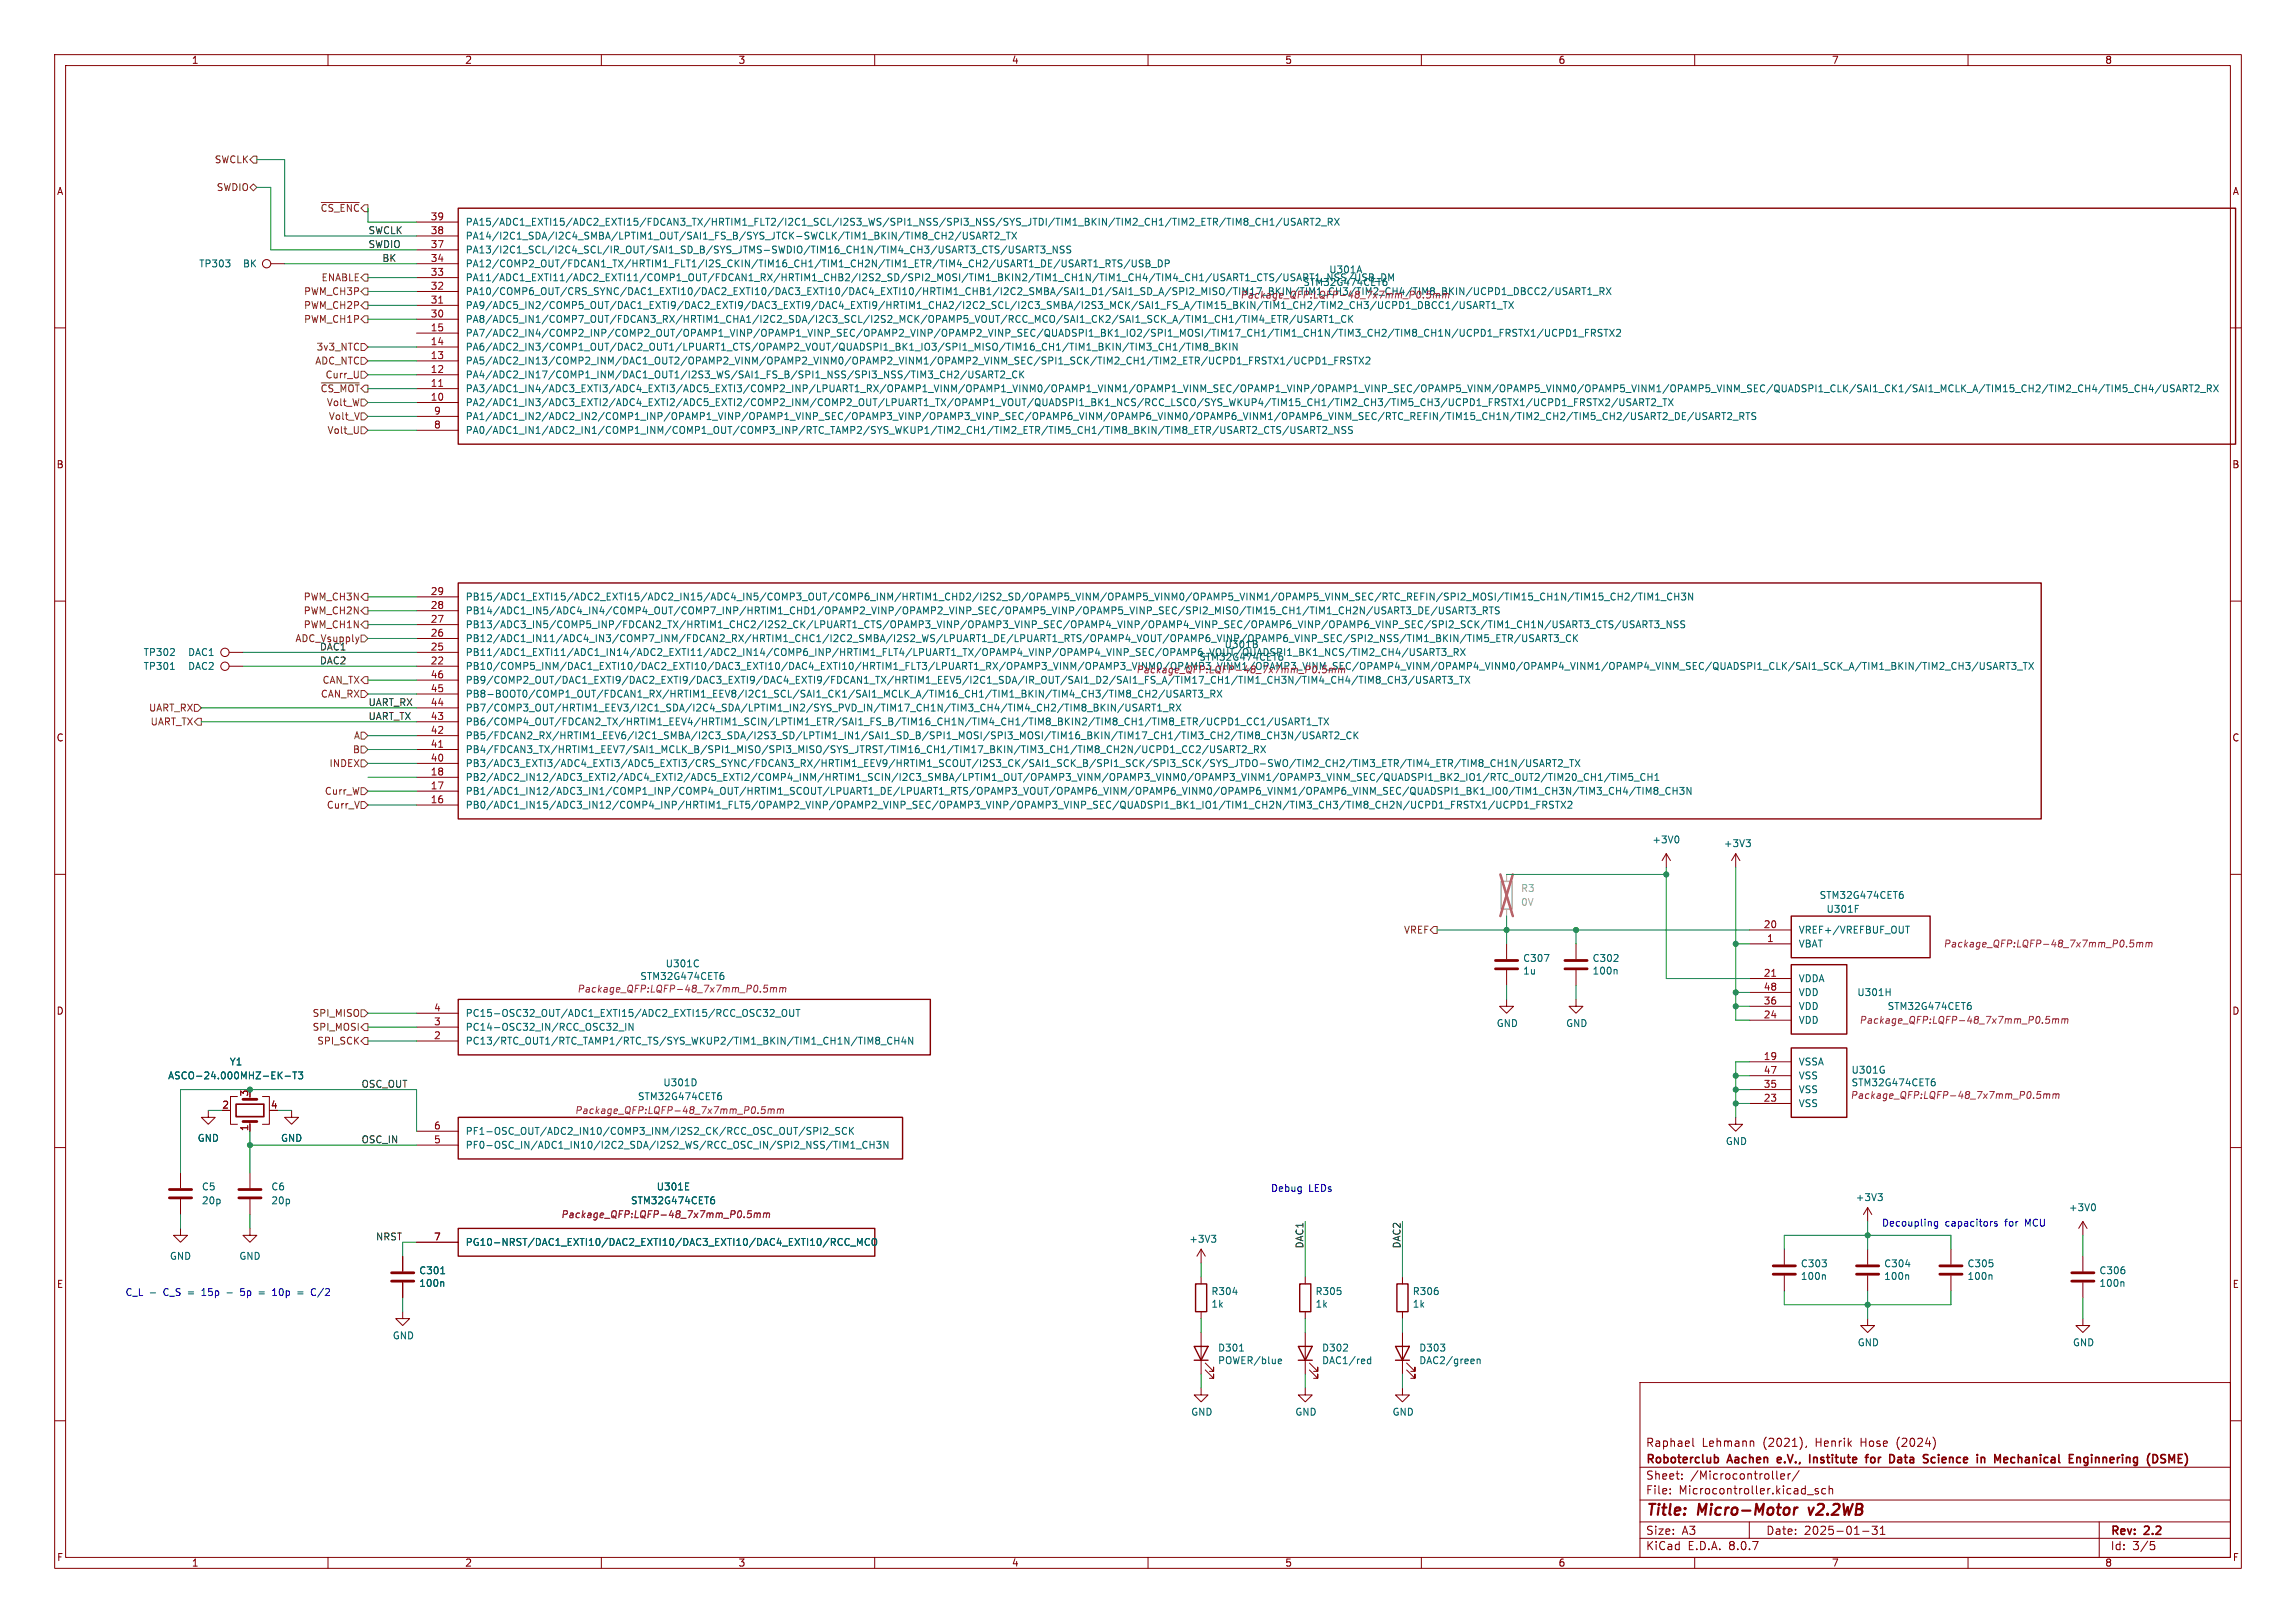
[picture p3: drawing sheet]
<svg xmlns="http://www.w3.org/2000/svg" width="420mm" height="297mm" viewBox="0 0 420 297" stroke-linecap="round" stroke-linejoin="round" font-family="sans-serif">
<defs><g id="words">
<g font-size="2.8" fill="#840000">
<text x="301" y="277.9">Title:</text>
<text x="310.6" y="277.9">Micro-Motor</text>
<text x="331.7" y="277.9">v2.2WB</text>
</g>
<g font-size="2.1" fill="#840000">
<text x="301" y="268.2">Roboterclub</text>
<text x="301" y="265">Raphael</text>
<text x="311.3" y="265">Lehmann</text>
<text x="316.2" y="268.2">Aachen</text>
<text x="322.5" y="265">(2021),</text>
<text x="325.8" y="268.2">e.V.,</text>
<text x="332.2" y="265">Henrik</text>
<text x="332.3" y="268.2">Institute</text>
<text x="340.6" y="265">Hose</text>
<text x="343.2" y="268.2">for</text>
<text x="347.3" y="265">(2024)</text>
<text x="348.1" y="268.2">Data</text>
<text x="354.9" y="268.2">Science</text>
<text x="365.3" y="268.2">in</text>
<text x="369.1" y="268.2">Mechanical</text>
<text x="383.4" y="268.2">Enginnering</text>
<text x="398.3" y="268.2">(DSME)</text>
<text x="301" y="273.7">File:</text>
<text x="301" y="271">Sheet:</text>
<text x="307.1" y="273.7">Microcontroller.kicad_sch</text>
<text x="309.2" y="271">/Microcontroller/</text>
<text x="301" y="281.1">Size:</text>
<text x="307.6" y="281.1">A3</text>
<text x="323" y="281.1">Date:</text>
<text x="330" y="281.1">2025-01-31</text>
<text x="386" y="281.3">Rev:</text>
<text x="392.4" y="281.3">2.2</text>
<text x="301" y="283.9">KiCad</text>
<text x="308.7" y="283.9">E.D.A.</text>
<text x="316.3" y="283.9">8.0.7</text>
<text x="386" y="283.9">Id:</text>
<text x="390.1" y="283.9">3/5</text>
</g>
<g font-size="1.8" fill="#840000">
<text x="35" y="11.9">1</text>
<text x="85" y="11.9">2</text>
<text x="135" y="11.9">3</text>
<text x="185" y="11.9">4</text>
<text x="235" y="11.9">5</text>
<text x="285" y="11.9">6</text>
<text x="335" y="11.9">7</text>
<text x="385" y="11.9">8</text>
<text x="10.3" y="35.9">A</text>
<text x="408.3" y="35.9">A</text>
<text x="10.3" y="85.9">B</text>
<text x="408.2" y="85.9">B</text>
<text x="10.3" y="135.9">C</text>
<text x="408.2" y="135.9">C</text>
<text x="10.3" y="185.9">D</text>
<text x="408.2" y="185.9">D</text>
<text x="10.3" y="235.9">E</text>
<text x="408.3" y="235.9">E</text>
<text x="10.3" y="285.9">F</text>
<text x="35" y="286.9">1</text>
<text x="85" y="286.9">2</text>
<text x="135" y="286.9">3</text>
<text x="185" y="286.9">4</text>
<text x="235" y="286.9">5</text>
<text x="285" y="286.9">6</text>
<text x="335" y="286.9">7</text>
<text x="385" y="286.9">8</text>
<text x="408.3" y="285.9">F</text>
</g>
<g font-size="1.8" fill="#725600">
<text x="39.2" y="30.1">SWCLK</text>
<text x="39.5" y="35.2">SWDIO</text>
<text x="58.5" y="39">~{CS_ENC}</text>
<text x="58.7" y="51.7">ENABLE</text>
<text x="55.5" y="56.7">PWM_CH2P</text>
<text x="55.5" y="59.3">PWM_CH1P</text>
<text x="55.5" y="54.2">PWM_CH3P</text>
<text x="57.8" y="64.4">3v3_NTC</text>
<text x="57.6" y="66.9">ADC_NTC</text>
<text x="58.5" y="72">~{CS_MOT}</text>
<text x="59.4" y="69.4">Curr_U</text>
<text x="59.7" y="74.5">Volt_W</text>
<text x="60.1" y="77.1">Volt_V</text>
<text x="59.8" y="79.6">Volt_U</text>
<text x="55.5" y="112.6">PWM_CH2N</text>
<text x="55.5" y="110.1">PWM_CH3N</text>
<text x="53.9" y="117.7">ADC_Vsupply</text>
<text x="55.5" y="115.2">PWM_CH1N</text>
<text x="58.9" y="125.3">CAN_TX</text>
<text x="27.2" y="130.4">UART_RX</text>
<text x="58.6" y="127.9">CAN_RX</text>
<text x="27.5" y="132.9">UART_TX</text>
<text x="64.6" y="135.5">A</text>
<text x="60.2" y="140.6">INDEX</text>
<text x="64.5" y="138">B</text>
<text x="59.3" y="145.6">Curr_W</text>
<text x="59.7" y="148.2">Curr_V</text>
<text x="256.7" y="171">VREF</text>
<text x="57.1" y="186.3">SPI_MISO</text>
<text x="57.1" y="188.8">SPI_MOSI</text>
<text x="57.9" y="191.4">SPI_SCK</text>
</g>
<g font-size="1.8" fill="#a90000">
<text x="78.7" y="40.4">39</text>
<text x="78.7" y="45.5">37</text>
<text x="78.7" y="42.9">38</text>
<text x="78.7" y="53.1">32</text>
<text x="78.7" y="50.5">33</text>
<text x="78.7" y="48">34</text>
<text x="78.7" y="58.2">30</text>
<text x="78.7" y="55.6">31</text>
<text x="78.7" y="65.8">13</text>
<text x="78.7" y="63.2">14</text>
<text x="78.7" y="60.7">15</text>
<text x="78.7" y="70.9">11</text>
<text x="78.7" y="68.3">12</text>
<text x="78.7" y="73.4">10</text>
<text x="79.3" y="75.9">9</text>
<text x="79.3" y="78.5">8</text>
<text x="78.7" y="111.5">28</text>
<text x="78.7" y="109">29</text>
<text x="78.7" y="119.1">25</text>
<text x="78.7" y="116.6">26</text>
<text x="78.7" y="114">27</text>
<text x="78.7" y="121.7">22</text>
<text x="78.7" y="124.2">46</text>
<text x="78.7" y="131.8">43</text>
<text x="78.7" y="129.3">44</text>
<text x="78.7" y="126.7">45</text>
<text x="78.7" y="136.9">41</text>
<text x="78.7" y="134.4">42</text>
<text x="78.7" y="142">18</text>
<text x="78.7" y="139.4">40</text>
<text x="78.7" y="147.1">16</text>
<text x="78.7" y="144.5">17</text>
<text x="322.5" y="169.9">20</text>
<text x="323.1" y="172.5">1</text>
<text x="322.5" y="178.8">21</text>
<text x="79.3" y="185.2">4</text>
<text x="322.5" y="183.9">36</text>
<text x="322.5" y="181.4">48</text>
<text x="79.3" y="190.2">2</text>
<text x="79.3" y="187.7">3</text>
<text x="322.5" y="186.4">24</text>
<text x="322.5" y="194.1">19</text>
<text x="322.5" y="196.6">47</text>
<text x="40.6" y="202.9">2</text>
<text x="45.5" y="200.7" transform="rotate(-90 45.5 200.7)">3</text>
<text x="49.5" y="202.9">4</text>
<text x="322.5" y="201.7">23</text>
<text x="322.5" y="199.1">35</text>
<text x="45.5" y="207.1" transform="rotate(-90 45.5 207.1)">1</text>
<text x="79.3" y="209.3">5</text>
<text x="79.3" y="206.8">6</text>
<text x="79.3" y="227.1">7</text>
</g>
<g font-size="1.8" fill="#006464">
<text x="85.1" y="41.5">PA15/ADC1_EXTI15/ADC2_EXTI15/FDCAN3_TX/HRTIM1_FLT2/I2C1_SCL/I2S3_WS/SPI1_NSS/SPI3_NSS/SYS_JTDI/TIM1_BKIN/TIM2_CH1/TIM2_ETR/TIM8_CH1/USART2_RX</text>
<text x="85.1" y="46.6">PA13/I2C1_SCL/I2C4_SCL/IR_OUT/SAI1_SD_B/SYS_JTMS-SWDIO/TIM16_CH1N/TIM4_CH3/USART3_CTS/USART3_NSS</text>
<text x="85.1" y="44">PA14/I2C1_SDA/I2C4_SMBA/LPTIM1_OUT/SAI1_FS_B/SYS_JTCK-SWCLK/TIM1_BKIN/TIM8_CH2/USART2_TX</text>
<text x="36.3" y="49.1">TP303</text>
<text x="44.3" y="49.1">BK</text>
<text x="85.1" y="51.7">PA11/ADC1_EXTI11/ADC2_EXTI11/COMP1_OUT/FDCAN1_RX/HRTIM1_CHB2/I2S2_SD/SPI2_MOSI/TIM1_BKIN2/TIM1_CH1N/TIM1_CH4/TIM4_CH1/USART1_CTS/USART1_NSS/USB_DM</text>
<text x="85.1" y="49.1">PA12/COMP2_OUT/FDCAN1_TX/HRTIM1_FLT1/I2S_CKIN/TIM16_CH1/TIM1_CH2N/TIM1_ETR/TIM4_CH2/USART1_DE/USART1_RTS/USB_DP</text>
<text x="238.3" y="52.5">STM32G474CET6</text>
<text x="243.1" y="50.2">U301A</text>
<text x="85.1" y="59.3">PA8/ADC5_IN1/COMP7_OUT/FDCAN3_RX/HRTIM1_CHA1/I2C2_SDA/I2C3_SCL/I2S2_MCK/OPAMP5_VOUT/RCC_MCO/SAI1_CK2/SAI1_SCK_A/TIM1_CH1/TIM4_ETR/USART1_CK</text>
<text x="85.1" y="56.7">PA9/ADC5_IN2/COMP5_OUT/DAC1_EXTI9/DAC2_EXTI9/DAC3_EXTI9/DAC4_EXTI9/HRTIM1_CHA2/I2C2_SCL/I2C3_SMBA/I2S3_MCK/SAI1_FS_A/TIM15_BKIN/TIM1_CH2/TIM2_CH3/UCPD1_DBCC1/USART1_TX</text>
<text x="85.1" y="64.4">PA6/ADC2_IN3/COMP1_OUT/DAC2_OUT1/LPUART1_CTS/OPAMP2_VOUT/QUADSPI1_BK1_IO3/SPI1_MISO/TIM16_CH1/TIM1_BKIN/TIM3_CH1/TIM8_BKIN</text>
<text x="85.1" y="61.8">PA7/ADC2_IN4/COMP2_INP/COMP2_OUT/OPAMP1_VINP/OPAMP1_VINP_SEC/OPAMP2_VINP/OPAMP2_VINP_SEC/QUADSPI1_BK1_IO2/SPI1_MOSI/TIM17_CH1/TIM1_CH1N/TIM3_CH2/TIM8_CH1N/UCPD1_FRSTX1/UCPD1_FRSTX2</text>
<text x="85.1" y="72">PA3/ADC1_IN4/ADC3_EXTI3/ADC4_EXTI3/ADC5_EXTI3/COMP2_INP/LPUART1_RX/OPAMP1_VINM/OPAMP1_VINM0/OPAMP1_VINM1/OPAMP1_VINM_SEC/OPAMP1_VINP/OPAMP1_VINP_SEC/OPAMP5_VINM/OPAMP5_VINM0/OPAMP5_VINM1/OPAMP5_VINM_SEC/QUADSPI1_CLK/SAI1_CK1/SAI1_MCLK_A/TIM15_CH2/TIM2_CH4/TIM5_CH4/USART2_RX</text>
<text x="85.1" y="69.4">PA4/ADC2_IN17/COMP1_INM/DAC1_OUT1/I2S3_WS/SAI1_FS_B/SPI1_NSS/SPI3_NSS/TIM3_CH2/USART2_CK</text>
<text x="85.1" y="66.9">PA5/ADC2_IN13/COMP2_INM/DAC1_OUT2/OPAMP2_VINM/OPAMP2_VINM0/OPAMP2_VINM1/OPAMP2_VINM_SEC/SPI1_SCK/TIM2_CH1/TIM2_ETR/UCPD1_FRSTX1/UCPD1_FRSTX2</text>
<text x="85.1" y="74.5">PA2/ADC1_IN3/ADC3_EXTI2/ADC4_EXTI2/ADC5_EXTI2/COMP2_INM/COMP2_OUT/LPUART1_TX/OPAMP1_VOUT/QUADSPI1_BK1_NCS/RCC_LSCO/SYS_WKUP4/TIM15_CH1/TIM2_CH3/TIM5_CH3/UCPD1_FRSTX1/UCPD1_FRSTX2/USART2_TX</text>
<text x="85.1" y="77.1">PA1/ADC1_IN2/ADC2_IN2/COMP1_INP/OPAMP1_VINP/OPAMP1_VINP_SEC/OPAMP3_VINP/OPAMP3_VINP_SEC/OPAMP6_VINM/OPAMP6_VINM0/OPAMP6_VINM1/OPAMP6_VINM_SEC/RTC_REFIN/TIM15_CH1N/TIM2_CH2/TIM5_CH2/USART2_DE/USART2_RTS</text>
<text x="85.1" y="79.6">PA0/ADC1_IN1/ADC2_IN1/COMP1_INM/COMP1_OUT/COMP3_INP/RTC_TAMP2/SYS_WKUP1/TIM2_CH1/TIM2_ETR/TIM5_CH1/TIM8_BKIN/TIM8_ETR/USART2_CTS/USART2_NSS</text>
<text x="85.1" y="112.6">PB14/ADC1_IN5/ADC4_IN4/COMP4_OUT/COMP7_INP/HRTIM1_CHD1/OPAMP2_VINP/OPAMP2_VINP_SEC/OPAMP5_VINP/OPAMP5_VINP_SEC/SPI2_MISO/TIM15_CH1/TIM1_CH2N/USART3_DE/USART3_RTS</text>
<text x="85.1" y="110.1">PB15/ADC1_EXTI15/ADC2_EXTI15/ADC2_IN15/ADC4_IN5/COMP3_OUT/COMP6_INM/HRTIM1_CHD2/I2S2_SD/OPAMP5_VINM/OPAMP5_VINM0/OPAMP5_VINM1/OPAMP5_VINM_SEC/RTC_REFIN/SPI2_MOSI/TIM15_CH1N/TIM15_CH2/TIM1_CH3N</text>
<text x="85.1" y="117.7">PB12/ADC1_IN11/ADC4_IN3/COMP7_INM/FDCAN2_RX/HRTIM1_CHC1/I2C2_SMBA/I2S2_WS/LPUART1_DE/LPUART1_RTS/OPAMP4_VOUT/OPAMP6_VINP/OPAMP6_VINP_SEC/SPI2_NSS/TIM1_BKIN/TIM5_ETR/USART3_CK</text>
<text x="85.1" y="115.2">PB13/ADC3_IN5/COMP5_INP/FDCAN2_TX/HRTIM1_CHC2/I2S2_CK/LPUART1_CTS/OPAMP3_VINP/OPAMP3_VINP_SEC/OPAMP4_VINP/OPAMP4_VINP_SEC/OPAMP6_VINP/OPAMP6_VINP_SEC/SPI2_SCK/TIM1_CH1N/USART3_CTS/USART3_NSS</text>
<text x="223.9" y="118.8">U301B</text>
<text x="26.2" y="122.8">TP301</text>
<text x="26.2" y="120.2">TP302</text>
<text x="34.3" y="122.8">DAC2</text>
<text x="34.3" y="120.2">DAC1</text>
<text x="85.1" y="120.2">PB11/ADC1_EXTI11/ADC1_IN14/ADC2_EXTI11/ADC2_IN14/COMP6_INP/HRTIM1_FLT4/LPUART1_TX/OPAMP4_VINP/OPAMP4_VINP_SEC/OPAMP6_VOUT/QUADSPI1_BK1_NCS/TIM2_CH4/USART3_RX</text>
<text x="85.1" y="125.3">PB9/COMP2_OUT/DAC1_EXTI9/DAC2_EXTI9/DAC3_EXTI9/DAC4_EXTI9/FDCAN1_TX/HRTIM1_EEV5/I2C1_SDA/IR_OUT/SAI1_D2/SAI1_FS_A/TIM17_CH1/TIM1_CH3N/TIM4_CH4/TIM8_CH3/USART3_TX</text>
<text x="219.3" y="121.1">STM32G474CET6</text>
<text x="85.1" y="130.4">PB7/COMP3_OUT/HRTIM1_EEV3/I2C1_SDA/I2C4_SDA/LPTIM1_IN2/SYS_PVD_IN/TIM17_CH1N/TIM3_CH4/TIM4_CH2/TIM8_BKIN/USART1_RX</text>
<text x="85.1" y="127.9">PB8-BOOT0/COMP1_OUT/FDCAN1_RX/HRTIM1_EEV8/I2C1_SCL/SAI1_CK1/SAI1_MCLK_A/TIM16_CH1/TIM1_BKIN/TIM4_CH3/TIM8_CH2/USART3_RX</text>
<text x="85.1" y="135.5">PB5/FDCAN2_RX/HRTIM1_EEV6/I2C1_SMBA/I2C3_SDA/I2S3_SD/LPTIM1_IN1/SAI1_SD_B/SPI1_MOSI/SPI3_MOSI/TIM16_BKIN/TIM17_CH1/TIM3_CH2/TIM8_CH3N/USART2_CK</text>
<text x="85.1" y="132.9">PB6/COMP4_OUT/FDCAN2_TX/HRTIM1_EEV4/HRTIM1_SCIN/LPTIM1_ETR/SAI1_FS_B/TIM16_CH1N/TIM4_CH1/TIM8_BKIN2/TIM8_CH1/TIM8_ETR/UCPD1_CC1/USART1_TX</text>
<text x="85.1" y="143.1">PB2/ADC2_IN12/ADC3_EXTI2/ADC4_EXTI2/ADC5_EXTI2/COMP4_INM/HRTIM1_SCIN/I2C3_SMBA/LPTIM1_OUT/OPAMP3_VINM/OPAMP3_VINM0/OPAMP3_VINM1/OPAMP3_VINM_SEC/QUADSPI1_BK2_IO1/RTC_OUT2/TIM20_CH1/TIM5_CH1</text>
<text x="85.1" y="140.6">PB3/ADC3_EXTI3/ADC4_EXTI3/ADC5_EXTI3/CRS_SYNC/FDCAN3_RX/HRTIM1_EEV9/HRTIM1_SCOUT/I2S3_CK/SAI1_SCK_B/SPI1_SCK/SPI3_SCK/SYS_JTDO-SWO/TIM2_CH2/TIM3_ETR/TIM4_ETR/TIM8_CH1N/USART2_TX</text>
<text x="85.1" y="138">PB4/FDCAN3_TX/HRTIM1_EEV7/SAI1_MCLK_B/SPI1_MISO/SPI3_MISO/SYS_JTRST/TIM16_CH1/TIM17_BKIN/TIM3_CH1/TIM8_CH2N/UCPD1_CC2/USART2_RX</text>
<text x="85.1" y="148.2">PB0/ADC1_IN15/ADC3_IN12/COMP4_INP/HRTIM1_FLT5/OPAMP2_VINP/OPAMP2_VINP_SEC/OPAMP3_VINP/OPAMP3_VINP_SEC/QUADSPI1_BK1_IO1/TIM1_CH2N/TIM3_CH3/TIM8_CH2N/UCPD1_FRSTX1/UCPD1_FRSTX2</text>
<text x="85.1" y="145.6">PB1/ADC1_IN12/ADC3_IN1/COMP1_INP/COMP4_OUT/HRTIM1_SCOUT/LPUART1_DE/LPUART1_RTS/OPAMP3_VOUT/OPAMP6_VINM/OPAMP6_VINM0/OPAMP6_VINM1/OPAMP6_VINM_SEC/QUADSPI1_BK1_IO0/TIM1_CH3N/TIM3_CH4/TIM8_CH3N</text>
<text x="302.2" y="154.5">+3V0</text>
<text x="315.2" y="155.2">+3V3</text>
<text x="332.7" y="164.7">STM32G474CET6</text>
<text x="334" y="167.2">U301F</text>
<text x="328.9" y="173.6">VBAT</text>
<text x="328.9" y="171">VREF+/VREFBUF_OUT</text>
<text x="117" y="179.5">STM32G474CET6</text>
<text x="121.7" y="177.2">U301C</text>
<text x="278.5" y="176.2">C307</text>
<text x="278.5" y="178.5">1u</text>
<text x="291.2" y="176.2">C302</text>
<text x="291.2" y="178.5">100n</text>
<text x="328.9" y="179.9">VDDA</text>
<text x="328.9" y="185">VDD</text>
<text x="328.9" y="182.5">VDD</text>
<text x="339.7" y="182.5">U301H</text>
<text x="345.2" y="185">STM32G474CET6</text>
<text x="85.1" y="191.4">PC13/RTC_OUT1/RTC_TAMP1/RTC_TS/SYS_WKUP2/TIM1_BKIN/TIM1_CH1N/TIM8_CH4N</text>
<text x="85.1" y="188.8">PC14-OSC32_IN/RCC_OSC32_IN</text>
<text x="85.1" y="186.3">PC15-OSC32_OUT/ADC1_EXTI15/ADC2_EXTI15/RCC_OSC32_OUT</text>
<text x="273.7" y="188.1">GND</text>
<text x="286.4" y="188.1">GND</text>
<text x="328.9" y="187.6">VDD</text>
<text x="30.7" y="197.7">ASCO-24.000MHZ-EK-T3</text>
<text x="41.9" y="195.2">Y1</text>
<text x="328.9" y="195.2">VSSA</text>
<text x="328.9" y="197.7">VSS</text>
<text x="338.6" y="196.7">U301G</text>
<text x="116.6" y="201.5">STM32G474CET6</text>
<text x="121.2" y="199">U301D</text>
<text x="328.9" y="202.8">VSS</text>
<text x="328.9" y="200.3">VSS</text>
<text x="338.6" y="199">STM32G474CET6</text>
<text x="36.1" y="209.1">GND</text>
<text x="51.3" y="209.1">GND</text>
<text x="85.1" y="207.9">PF1-OSC_OUT/ADC2_IN10/COMP3_INM/I2S2_CK/RCC_OSC_OUT/SPI2_SCK</text>
<text x="315.6" y="209.7">GND</text>
<text x="85.1" y="210.4">PF0-OSC_IN/ADC1_IN10/I2C2_SDA/I2S2_WS/RCC_OSC_IN/SPI2_NSS/TIM1_CH3N</text>
<text x="36.8" y="218">C5</text>
<text x="36.8" y="220.6">20p</text>
<text x="49.5" y="218">C6</text>
<text x="49.5" y="220.6">20p</text>
<text x="115.3" y="220.6">STM32G474CET6</text>
<text x="120" y="218">U301E</text>
<text x="339.4" y="220">+3V3</text>
<text x="378.4" y="221.8">+3V0</text>
<text x="217.4" y="227.6">+3V3</text>
<text x="31" y="230.7">GND</text>
<text x="43.7" y="230.7">GND</text>
<text x="76.6" y="233.4">C301</text>
<text x="85.1" y="228.2">PG10-NRST/DAC1_EXTI10/DAC2_EXTI10/DAC3_EXTI10/DAC4_EXTI10/RCC_MCO</text>
<text x="329.3" y="232.1">C303</text>
<text x="344.6" y="232.1">C304</text>
<text x="359.8" y="232.1">C305</text>
<text x="383.9" y="233.4">C306</text>
<text x="76.6" y="235.7">100n</text>
<text x="221.5" y="237.2">R304</text>
<text x="221.5" y="239.5">1k</text>
<text x="240.5" y="237.2">R305</text>
<text x="240.5" y="239.5">1k</text>
<text x="258.3" y="237.2">R306</text>
<text x="258.3" y="239.5">1k</text>
<text x="329.3" y="234.4">100n</text>
<text x="344.6" y="234.4">100n</text>
<text x="359.8" y="234.4">100n</text>
<text x="383.9" y="235.7">100n</text>
<text x="71.8" y="245.3">GND</text>
<text x="222.7" y="247.5">D301</text>
<text x="222.7" y="249.8">POWER/blue</text>
<text x="241.7" y="247.5">D302</text>
<text x="241.7" y="249.8">DAC1/red</text>
<text x="259.5" y="247.5">D303</text>
<text x="259.5" y="249.8">DAC2/green</text>
<text x="339.7" y="246.6">GND</text>
<text x="379.1" y="246.6">GND</text>
<text x="217.8" y="259.3">GND</text>
<text x="236.9" y="259.3">GND</text>
<text x="254.6" y="259.3">GND</text>
</g>
<g font-size="1.8" fill="#0f0f0f">
<text x="67.3" y="45.5">SWDIO</text>
<text x="67.3" y="42.9">SWCLK</text>
<text x="69.8" y="48">BK</text>
<text x="58.4" y="119.1">DAC1</text>
<text x="58.4" y="121.7">DAC2</text>
<text x="67.3" y="129.3">UART_RX</text>
<text x="67.3" y="131.8">UART_TX</text>
<text x="66" y="199.1">OSC_OUT</text>
<text x="66" y="209.3">OSC_IN</text>
<text x="68.7" y="227.1">NRST</text>
<text x="238.5" y="228.6" transform="rotate(-90 238.5 228.6)">DAC1</text>
<text x="256.3" y="228.6" transform="rotate(-90 256.3 228.6)">DAC2</text>
</g>
<g font-size="1.8" fill="#840084">
<text x="85.1" y="54.2">PA10/COMP6_OUT/CRS_SYNC/DAC1_EXTI10/DAC2_EXTI10/DAC3_EXTI10/DAC4_EXTI10/HRTIM1_CHB1/I2C2_SMBA/SAI1_D1/SAI1_SD_A/SPI2_MISO/TIM17_BKIN/TIM1_CH3/TIM2_CH4/TIM8_BKIN/UCPD1_DBCC2/USART1_RX</text>
<text x="226.8" y="54.8">Package_QFP:LQFP-48_7x7mm_P0.5mm</text>
<text x="85.1" y="122.8">PB10/COMP5_INM/DAC1_EXTI10/DAC2_EXTI10/DAC3_EXTI10/DAC4_EXTI10/HRTIM1_FLT3/LPUART1_RX/OPAMP3_VINM/OPAMP3_VINM0/OPAMP3_VINM1/OPAMP3_VINM_SEC/OPAMP4_VINM/OPAMP4_VINM0/OPAMP4_VINM1/OPAMP4_VINM_SEC/QUADSPI1_CLK/SAI1_SCK_A/TIM1_BKIN/TIM2_CH3/USART3_TX</text>
<text x="207.8" y="123.4">Package_QFP:LQFP-48_7x7mm_P0.5mm</text>
<text x="355.5" y="173.6">Package_QFP:LQFP-48_7x7mm_P0.5mm</text>
<text x="105.5" y="181.8">Package_QFP:LQFP-48_7x7mm_P0.5mm</text>
<text x="340.1" y="187.6">Package_QFP:LQFP-48_7x7mm_P0.5mm</text>
<text x="338.4" y="201.3">Package_QFP:LQFP-48_7x7mm_P0.5mm</text>
<text x="105.1" y="204.1">Package_QFP:LQFP-48_7x7mm_P0.5mm</text>
<text x="102.6" y="223.1">Package_QFP:LQFP-48_7x7mm_P0.5mm</text>
</g>
<g font-size="1.8" fill="#989898">
<text x="278.1" y="163.4">R3</text>
<text x="278.1" y="166">0V</text>
</g>
<g font-size="1.8" fill="#0000c2">
<text x="232.4" y="218.2">Debug</text>
<text x="239.4" y="218.2">LEDs</text>
<text x="344.2" y="224.5">Decoupling</text>
<text x="355.8" y="224.5">capacitors</text>
<text x="366.9" y="224.5">for</text>
<text x="370.7" y="224.5">MCU</text>
<text x="22.9" y="237.2">C_L -</text>
<text x="30" y="237.2">C_S =</text>
<text x="37.4" y="237.2">15p</text>
<text x="44.9" y="237.2">5p</text>
<text x="48.4" y="237.2">=</text>
<text x="51.2" y="237.2">10p</text>
<text x="55.9" y="237.2">=</text>
<text x="58.6" y="237.2">C/2</text>
</g>
</g></defs>
<g fill="none" stroke="#840000" stroke-width=".18">
<path d="M10 10h400v277h-400zM12 12h396v273h-396zM60 10v2M110 10v2M160 10v2M210 10v2M260 10v2M310 10v2M360 10v2M49.5 48.3h2.6M76.2 58.4h7.6M76.2 55.9h7.6"/>
<path d="M76.2 53.3h7.6M76.2 50.8h7.6M76.2 48.3h7.6M76.2 45.7h7.6M76.2 43.2h7.6M76.2 40.6h7.6M10 60h2M76.2 73.7h7.6M76.2 71.1h7.6M76.2 68.6h7.6M76.2 66h7.6M76.2 63.5h7.6"/>
<path d="M76.2 61h7.6M76.2 78.7h7.6M76.2 76.2h7.6M408 60h2M10 110h2M41.9 119.4h2.5M76.2 119.4h7.6M76.2 116.8h7.6M76.2 114.3h7.6M76.2 111.8h7.6M76.2 109.2h7.6M408 110h2"/>
<path d="M41.9 121.9h2.5M76.2 121.9h7.6M76.2 139.7h7.6M76.2 137.2h7.6M76.2 134.6h7.6M76.2 132.1h7.6M76.2 129.5h7.6M76.2 127h7.6M76.2 124.5h7.6M10 160h2M76.2 147.3h7.6M76.2 144.8h7.6"/>
<path d="M76.2 142.2h7.6M304.8 156.2l-.8 1.3M304.8 156.2v2.6M304.8 156.2l.8 1.3M317.5 156.2l-.8 1.3M317.5 156.2v2.6M317.5 156.2l.8 1.3M408 160h2M275.6 172.7v2.8M275.6 177.5v2.8M288.3 172.7v2.8M288.3 177.5v2.8"/>
<path d="M320 172.7h7.7M320 170.2h7.7M320 179.1h7.7M76.2 190.5h7.6M76.2 188h7.6M76.2 185.4h7.6M275.6 182.9v1.3h1.3l-1.3 1.2-1.3-1.2h1.3M288.3 182.9v1.3h1.3l-1.3 1.2-1.3-1.2h1.3M320 186.7h7.7M320 184.2h7.7M320 181.6h7.7M320 194.3h7.7"/>
<path d="M320 199.4h7.7M320 196.9h7.7M10 210h2M33 214.6v2.8M33 219.5v2.7M38.1 203.2v1.3h1.3l-1.3 1.2-1.3-1.2h1.3M41.9 203.2h.3M43.4 200.7h-1.2v5h1.2M45.7 205.2v1.8M45.7 214.6v2.8M45.7 219.5v2.7M48 200.7h1.3v5h-1.3"/>
<path d="M53.3 203.2v1.3h1.3l-1.3 1.2-1.2-1.2h1.2M76.2 209.6h7.6M76.2 207h7.6M317.5 204.5v1.2h1.3l-1.3 1.3-1.3-1.3h1.3M320 201.9h7.7M408 210h2M33 224.8v1.3h1.3l-1.3 1.2-1.3-1.2h1.3M45.7 224.8v1.3h1.3l-1.3 1.2-1.3-1.2h1.3M73.7 229.9v2.8M73.7 234.7v2.8M76.2 227.3h7.6M219.7 228.6l-.8 1.3"/>
<path d="M219.7 228.6v2.5M219.7 233.7v1.2M219.7 228.6l.8 1.3M238.8 233.7v1.2M256.5 233.7v1.2M326.4 228.6v2.8M326.4 233.4v2.8M341.6 221v2.5M341.6 228.6v2.8M341.6 233.4v2.8M341.6 221l-.7 1.2M341.6 221l.8 1.2"/>
<path d="M356.9 228.6v2.8M356.9 233.4v2.8M381 223.5l-.8 1.3M381 223.5v2.6M381 229.9v2.8M381 234.7v2.8M381 223.5l.8 1.3M73.7 240v1.3h1.2l-1.2 1.3-1.3-1.3h1.3M219.7 254v1.3h1.3l-1.3 1.2-1.3-1.2h1.3M219.7 240v1.3M219.7 243.8v7.7M220.5 250.7l1.5 1.5v-.7v.7h-.8"/>
<path d="M220.5 249.4l1.5 1.6v-.8v.8h-.8M238.8 254v1.3h1.2l-1.2 1.2-1.3-1.2h1.3M238.8 240v1.3M238.8 243.8v7.7M239.5 250.7l1.5 1.5v-.7v.7h-.7M239.5 249.4l1.5 1.6v-.8v.8h-.7M256.5 254v1.3h1.3l-1.3 1.2-1.2-1.2h1.2M256.5 240v1.3M256.5 243.8v7.7M257.3 250.7l1.5 1.5v-.7v.7h-.7M257.3 249.4l1.5 1.6v-.8v.8h-.7M300 253h108v32h-108z"/>
<path d="M341.6 241.3v1.3h1.3l-1.3 1.2-1.2-1.2h1.2M381 241.3v1.3h1.3l-1.3 1.2-1.3-1.2h1.3M10 260h2M300 278.5h108M300 274.5h108M300 268.5h108M305.5 273.2v.2M305.5 272.5v.1M307.7 270.5v.2M307.7 269.8v.1M309.7 263.2v1.3l.2 .2M320 278.5v3"/>
<path d="M320.6 263.7l.2 .2v.8M325 269.2v1.3l.2 .2M325.7 270.2l.7-.2v-.2l-.5-.1-.2 .2 .1 .7h.6M327.1 269.7v1M327.5 269.7l-.3 .1-.1 .2M329.1 269.1l-1.3 1.9M330.4 264.6l-.1 .3M330.6 273.5h1.1M332.6 272.5l-.4-.1-.2 .2 .1 .2 .5 .2v.3h-.6M333.9 272.5l-.4-.1-.3 .3v.4l.2 .2h.5M334.6 272.5l.2-.1 .4 .1v.9M334.6 271.9v1.5"/>
<path d="M342.4 279.3h1l-.5 .6 .4 .1v.6l-.2 .2h-.4l-.3-.2M343.9 279.7l.5-.4v1.5M353.9 263.6v1M384 278.5v6.5M408 260h2M60 285v2M110 285v2M160 285v2M210 285v2M260 285v2M300 281.5h108M310 285v2"/>
<path d="M340.7 280.2h1.2M343.9 280.8h.9M360 285v2M393.4 282.1h.7M393.5 282.7h.4l.3 .2-.2 .6-.5 .1"/>
<circle cx="48.8" cy="48.3" r=".76"/>
<circle cx="41.1" cy="119.4" r=".76"/>
<circle cx="41.1" cy="121.9" r=".76"/>
</g>
<path d="M328.3 275.9l-.2 1.3M328.8 275.9l-.4 .1-.2 .3M330.8 275.9l.3 1.3" fill="none" stroke="#840000" stroke-width=".4"/>
<g fill="none" stroke="#840000" stroke-width=".3">
<path d="M43.2 202.1h5.1v2.2h-5.1zM313.8 266.7h.2l.3 .3v.5l-.5 .2M325.2 266.8v.8M325.8 267l-.7 .2M331 266.2v1.5M341.2 266.7h.6M341.8 266.2l-.4 .2v1.3M342.7 266.7l-.4 .1-.1 .2 .1 .5 .4 .2M347.6 266.7l-.4 .1M347.7 267.1h-.4a.29 .29 0 0 0-.2 .3 .29 .29 0 0 0 .2 .3h.4M353.3 267.5l.2 .2 .5-.1M354 266.8l-.5-.1-.2 .1"/>
<path d="M368.5 266.8l-.4-.1-.3 .3v.4l.2 .2h.5M381.9 266.8l-.4-.1-.3 .3v.4l.1 .2h.6M381.9 266.7v1.2l-.3 .3-.3-.1M382.6 266.2v.1M382.6 266.7v1M397.8 266.2l-.5 1.1-.5-1.1v1.5"/>
</g>
<g fill="none" stroke="#840000" stroke-width=".51">
<path d="M273.6 177.3h4M273.6 175.8h4M286.3 177.3h4M286.3 175.8h4M31 219.2h4.1M31 217.7h4.1M43.7 219.2h4.1M43.7 217.7h4.1M44.4 205.2h2.6M44.4 201.2h2.6M71.6 234.4h4.1M71.6 232.9h4.1"/>
<path d="M324.4 233.2h4M324.4 231.6h4M339.6 233.2h4.1M339.6 231.6h4.1M354.8 233.2h4.1M354.8 231.6h4.1M379 234.4h4M379 232.9h4"/>
</g>
<g fill="none" stroke="#006464" stroke-width=".18">
<path d="M228 39.9l.3 .3-.3 .3 .3 .2v.3l-.3 .2M231.1 39.9v1.3M231.8 39.9v1.3M234.5 39.9l-1.1 1.6M234.9 39.9v1.1l.3 .2h.3l.2-.2v-1.1M239.6 39.9h.8M240 39.9v1.3M244.1 39.9l.9 1.3M245 39.9l-.9 1.3M176.2 42.5v1l.2 .3 .4-.1 .1-.2v-1M178.2 42.6l-.5-.1-.2 .1v.4l.6 .2 .1 .3-.2 .3-.5-.1M178.6 43.8l.4-1.3 .4 1.3"/>
<path d="M178.7 43.4h.6M179.8 43.2l.6-.1 .2-.2-.1-.3-.7-.1v1.3M180.1 43.2l.5 .6M180.9 42.5h.7M181.3 42.5v1.3M182 42.6l.5-.1 .2 .4-.7 .9h.7M183 43.9h.9M184.1 42.5h.7M184.4 42.5v1.3M185.1 42.5l.8 1.3M185.3 45v1.2l-.2 .1-.4-.1M185.9 42.5l-.8 1.3"/>
<path d="M186.6 45.1l-.5-.1-.2 .2v.3l.6 .3 .1 .3-.2 .2-.5-.1M187 46.3l.4-1.3 .4 1.3M187.1 45.9h.6M188.2 45.7l.6-.1 .2-.1-.1-.3-.7-.2v1.3M188.5 45.7l.5 .6M189.3 45h.8M189.7 45v1.3M190.4 45h.7l-.4 .5 .4 .1v.6l-.2 .1-.5-.1M191.4 46.4h1M193.4 45v1.3l-.7-1.3v1.3M194.7 45.1l-.5-.1-.2 .2v.3l.5 .3 .2 .3-.3 .2-.5-.1M195.9 45.1l-.5-.1-.2 .2v.3l.5 .3 .2 .3-.3 .2-.5-.1"/>
<path d="M201.1 49h.9M202.3 48.2h.6l.2-.2-.1-.3-.7-.1v1.2M202.6 48.2l.5 .6M203.4 47.6h.7M203.8 47.6v1.2M205.2 47.6h-.4l-.2 .1v.4l.5 .2 .1 .3-.2 .2h-.5M206.7 47.5l-1.1 1.6M207.1 47.6v1l.3 .2h.3l.1-.2v-1M209.1 47.6h-.5l-.2 .1v.4l.6 .2 .1 .3-.2 .2h-.5M209.6 47.6h.5l.2 .2-.2 .4 .2 .1 .1 .3-.3 .2h-.5zM209.6 48.2h.5M210.6 49h1"/>
<path d="M211.9 47.6a.64 .64 0 0 1 .7 .6 .64 .64 0 0 1-.7 .6zM213.2 48.2h.6l.1-.2-.1-.3-.6-.1v1.2M228.5 41.3h1M230.5 40.1a.6 .6 0 0 0-.8 .4 .6 .6 0 0 0 .6 .7l.2-.1M231.1 40.6h.7M231.4 59.1h1M232.3 40.3l.4-.4v1.3M232.3 41.2h.8M232.7 58.3h.4M233.3 57.7h-.6v1.3h.6M233.7 57.7h.7M234 57.7v1.3"/>
<path d="M234.8 58.4l.6-.1 .1-.1v-.3l-.7-.2v1.3M235.1 58.4l.4 .6M236.9 40l-.5-.1-.1 .2v.3l.5 .3 .1 .3-.2 .2h-.5M237 57.7l-1.1 1.6M237.3 41.2l.4-1.3 .4 1.3M237.3 51h.7M237.4 40.9h.6M237.4 57.7v1.1l.3 .2 .3-.1 .1-.1v-1.1M237.7 50.1l.4 1.3M238.6 40.6h.6l.1-.2-.1-.3-.6-.2v1.3M238.9 40.6l.4 .6M239.2 50.7v-.3l-.1-.2-.6-.1v1.3"/>
<path d="M239.4 57.8l-.5-.1-.2 .2v.3l.6 .3 .1 .3-.2 .2-.5-.1M239.6 50.1h.7M239.8 59l.4-1.3 .4 1.3M239.9 58.6h.6M239.9 50.1v1.3M240.7 50.5l.3-.4v1.3M240.7 40.1l.5-.2 .3 .4-.8 .9h.8M241 58.4l.6-.1 .2-.1-.1-.3-.7-.2v1.3M241.3 58.4l.5 .6M241.7 41.3h1M242.1 57.7h.8M242.5 57.7v1.3"/>
<path d="M243 40.6h.6l.1-.2-.1-.3-.6-.2v1.3M243.2 59h.7M243.2 58.1l.4-.4v1.3M243.3 40.6l.4 .6M243.6 50.1v1.3l-.7-1.3v1.3M244.2 59.1h.9M246.2 57.9a.6 .6 0 0 0-.9 .4 .6 .6 0 0 0 .6 .7l.3-.1M246.7 57.7v1.3M246.9 58.3l.5 .7M247.4 57.7l-.7 .8M247.6 50l-1.1 1.7M248 50.1v1"/>
<path d="M248.7 48.7l.4 1.2M248.7 50.1v1M250 50.2h-.6l-.1 .2 .1 .3M251.1 50.7l.1-.2-.1-.3-.6-.1v1.3M253.2 51.5h.3l.2 .2-.1 .4-.4 .1M253.3 51h.3M253.4 51.2a.66 .66 0 0 0 .1-.8 .66 .66 0 0 0-.7-.3v1.3M254 51.4v-1.3l.5 .9 .4-.9v1.3M257.2 56.5h.8M257.6 55.2v1.3M258.2 56.6h1M259.5 55.2v1.3l.5-.1 .2-.7"/>
<path d="M260.8 55.2h.4l.2 .2-.2 .4 .2 .1 .1 .3-.3 .3h-.4zM260.8 55.8h.4M262.7 55.3a.6 .6 0 0 0-.8 .4 .6 .6 0 0 0 .6 .8l.2-.2M264 55.3a.6 .6 0 0 0-.8 .4 .6 .6 0 0 0 .6 .8l.2-.2M264.5 56.5h.7M264.5 55.6l.4-.4v1.3M266.7 55.1l-1.1 1.7M267.1 55.2v1l.2 .3 .4-.1 .1-.2v-1M269.1 55.3l-.5-.1-.2 .1v.4l.6 .2 .1 .3-.2 .3-.5-.1M269.5 56.5l.4-1.3 .4 1.3M269.6 56.1h.6M270.7 55.9l.6-.1 .2-.2-.1-.3-.7-.1v1.3"/>
<path d="M271 55.9l.5 .6M271.8 55.2h.7M272.2 55.2v1.3M272.9 56.5h.7M272.9 55.6l.4-.4v1.3M273.6 52.6a.64 .64 0 0 1 .7 .7 .64 .64 0 0 1-.7 .6zM273.9 56.6h.9M274.8 53l.3-.4v1.3M274.8 53.9h.7M275 55.2h.7M275.3 55.2v1.3M275.8 54h.9"/>
<path d="M276 55.2l.8 1.3M276.8 55.2l-.8 1.3M277 52.6a.64 .64 0 0 1 .8 .7 .64 .64 0 0 1-.8 .6zM278.3 52.6h.4l.3 .3-.3 .4 .3 .1v.3l-.2 .2h-.5zM278.3 53.3h.4M280.3 52.8a.6 .6 0 0 0-.9 .4 .6 .6 0 0 0 .6 .7l.3-.1M281.6 52.8a.6 .6 0 0 0-.9 .4 .6 .6 0 0 0 .6 .7l.3-.1M282 52.8l.5-.2 .3 .4-.8 .9h.8M284.2 52.6l-1.1 1.6M284.6 52.6v1.1l.3 .2h.3l.2-.2v-1.1M286.6 52.7l-.4-.1-.2 .2v.3l.5 .3 .1 .3-.2 .2h-.5M287 53.9l.4-1.3 .4 1.3"/>
<path d="M287.1 53.6h.6M288.3 53.3h.6l.1-.2-.1-.3-.6-.2v1.3M288.6 53.3l.4 .6M289.4 52.6h.7M289.7 52.6v1.3M290.4 53l.4-.4v1.3M290.4 53.9h.8M291.4 54h1M292.7 53.3h.6l.1-.2-.1-.3-.6-.2v1.3M293 53.3l.4 .6M293.8 52.6l.9 1.3M294.7 52.6l-.9 1.3"/>
<path d="M176.8 67.8l-1.1 1.7M177.2 67.9v1l.3 .3 .3-.1 .2-.2v-1M179.2 68l-.5-.1-.1 .1v.4l.5 .2 .1 .3-.2 .3-.5-.1M179.6 69.2l.4-1.3 .4 1.3M179.7 68.8h.6M180.9 68.6l.6-.1 .1-.2-.1-.3-.6-.1v1.3M181.2 68.6l.4 .6M182 67.9h.7M182.3 67.9v1.3M183 68l.5-.1 .3 .4-.8 .9h.8M184 69.3h1M186 68a.6 .6 0 0 0-.8 .4 .6 .6 0 0 0 .6 .8l.2-.2"/>
<path d="M186.5 67.9v1.3M186.7 68.4l.6 .8M187.3 67.9l-.8 .7M212.7 62.9h.1M212.8 64h-.1M213.3 62.8v1.3M213.3 63.4h.8M214.1 62.8v1.3M214.6 64.1h.7M214.6 63.2l.4-.4v1.3M216.8 62.7l-1.1 1.7M217 62.8h.8"/>
<path d="M217.4 62.8v1.3M218.2 62.8v1.3M218.8 64.1v-1.3l.4 .9 .4-.9v1.3M220.4 63.4l-.2 .2v.4l.2 .1 .4-.1 .1-.2v-.2l-.2-.2M220.4 63.4l-.2-.3 .2-.3h.3l.2 .3-.2 .3M220.4 63.4h.3M221.1 64.2h1M222.4 63.4h.4M222.4 62.8h.4l.3 .3-.3 .3 .3 .1v.3l-.2 .3h-.5zM223.7 62.8v1.3M223.9 63.4l.5 .7M224.4 62.8l-.7 .7"/>
<path d="M225 62.8v1.3M226.3 62.8v1.3l-.7-1.3v1.3M232.4 78h.8M232.8 78v1.3M234.3 78.1l-.5-.1-.2 .2v.3l.5 .3 .2 .3-.3 .2h-.5M235.7 78l-1.1 1.6M236.1 78v1.1l.3 .2h.3l.2-.2v-1.1M236.4 65.3l-1 1.6M236.9 65.3v1.1l.2 .2h.4l.1-.2v-1.1M238.1 78.1l-.4-.1-.2 .2v.3l.5 .3 .1 .3-.2 .2h-.5M238.5 79.3l.4-1.3 .4 1.3M238.6 79h.6"/>
<path d="M238.9 65.5a.6 .6 0 0 0-.8 .4 .6 .6 0 0 0 .6 .7l.2-.1M239.5 66h.6l.1-.2-.1-.3-.6-.2v1.3M239.8 78.7h.6l.1-.2-.1-.3-.6-.2v1.3M240.1 78.7l.4 .6M240.7 65.3a.64 .64 0 0 1 .8 .7 .64 .64 0 0 1-.8 .6zM240.9 78h.7M241.2 78v1.3M241.9 78.2l.5-.2 .3 .4-.8 .9h.8M241.9 66.6h.8M241.9 65.7l.4-.4v1.3M242.9 79.4h1M242.9 66.7h1"/>
<path d="M244.2 66h.4M244.8 65.3h-.6v1.3M244.9 78v1.3l-.7-1.3v1.3M245.3 66h.6l.1-.2-.1-.3-.6-.2v1.3M245.6 66l.4 .6M246.2 78.1l-.5-.1-.2 .2v.3l.6 .3 .1 .3-.3 .2h-.4M247.2 65.4l-.5-.1-.2 .2v.3l.6 .3 .1 .3-.2 .2h-.5M247.4 78.1l-.5-.1-.2 .2v.3l.6 .3 .1 .3-.3 .2h-.4M247.6 65.3h.7M247.9 65.3v1.3M248.6 65.3l.8 1.3M249.4 65.3l-.8 1.3"/>
<path d="M249.9 65.5l.5-.2 .2 .4-.8 .9h.8M276.8 60.8l.5 .2 .1 .2-.1 .3h-.4M276.8 60.3h.6M277.8 60.3h.7M278.2 60.3v1.2M278.8 60.3l.9 1.2M279.7 60.3l-.9 1.2M280.1 61.5h.7M280.1 60.6l.4-.3v1.2M282.3 60.2l-1.1 1.6M282.7 60.3v1l.2 .2h.4l.1-.2v-1M284.8 60.4a.6 .6 0 0 0-.9 .4 .6 .6 0 0 0 .6 .7l.3-.1"/>
<path d="M285.3 60.9h.6l.1-.2v-.3l-.7-.1v1.2M285.8 74.2h.7M286.6 60.3a.64 .64 0 0 1 .7 .6 .64 .64 0 0 1-.7 .6zM286.8 74.4h.9M287.8 61.5h.7M287.8 60.6l.3-.3v1.2M288 73.6h.5M288.6 73h-.6v1.2M288.8 61.7h.9M289.1 73.6h.6l.1-.2v-.3l-.7-.1v1.2M289.4 73.6l.4 .6M290 60.9h.4"/>
<path d="M290.6 60.3h-.6v1.2M291.1 73h-.5l-.2 .1v.4l.5 .2 .2 .3-.3 .2h-.5M291.1 60.9h.6l.1-.2v-.3l-.7-.1v1.2M291.4 73h.7M291.4 60.9l.4 .6M291.8 73v1.2M292.4 73l.9 1.2M293 60.3h-.4l-.2 .1v.4l.5 .2 .1 .3-.2 .2h-.5M293.3 73l-.9 1.2M293.4 60.3h.7M293.7 73.1l.5-.1 .2 .3-.7 .9h.7M293.8 60.3v1.2"/>
<path d="M294.4 60.3l.9 1.2M295.3 60.3l-.9 1.2M295.7 60.4l.5-.1 .2 .3-.8 .9h.8M295.9 72.9l-1.1 1.6M296.3 73v1l.3 .2h.3l.1-.2v-1M298.3 73h-.5l-.2 .1v.4l.6 .2 .1 .3-.2 .2h-.5M298.7 74.2l.4-1.2 .4 1.2M298.8 73.9h.6M299.9 73.6h.6l.2-.2-.1-.3-.7-.1v1.2M300.2 73.6l.5 .6M300.8 76.8l.4-1.3 .4 1.3M300.9 76.4h.6"/>
<path d="M301 73h.8M301.4 73v1.2M302.1 76.2l.6-.1 .1-.2-.1-.3-.6-.1v1.3M302.1 73.1l.5-.1 .2 .3-.7 .9h.7M302.4 76.2l.4 .6M303.1 74.4h1M303.1 75.5h.8M303.5 75.5v1.3M304.2 73h.7M304.2 75.6l.5-.1 .3 .4-.8 .9h.8M304.5 73v1.2M305.2 73l.8 1.2"/>
<path d="M305.2 76.9h1M306 73l-.8 1.2M306.5 75.5a.64 .64 0 0 1 .7 .6 .64 .64 0 0 1-.7 .7zM307.7 76.1h.5M308.3 75.5h-.6v1.3h.6M309.8 75.4l-1.1 1.7M310.2 75.5v1l.3 .3 .3-.1 .1-.2v-1M312.2 75.6l-.5-.1-.1 .1v.4l.5 .2 .1 .3-.2 .3-.5-.1M312.6 76.8l.4-1.3 .4 1.3M312.7 76.4h.6M313.9 76.2l.6-.1 .1-.2-.1-.3-.6-.1v1.3M314.2 76.2l.4 .6"/>
<path d="M314.9 75.5h.8M315.3 75.5v1.3M316 75.6l.5-.1 .3 .4-.8 .9h.8M317 76.9h1M318.3 76.2l.6-.1 .1-.2-.1-.3-.6-.1v1.3M318.6 76.2l.4 .6M319.4 75.5h.7M319.7 75.5v1.3M321.2 75.6l-.5-.1-.2 .1v.4l.5 .2 .2 .3-.3 .3-.5-.1M378 70.6l.5-.2 .2 .4-.7 .9h.7M379 71.8h1M381 70.6a.6 .6 0 0 0-.9 .4 .6 .6 0 0 0 .6 .7l.3-.1"/>
<path d="M381.5 70.4v1.3M381.5 71h.7M382.2 70.4v1.3M383.1 70.4l-.3 .9h.8M383.4 70.9v.8M385 70.4l-1.1 1.6M385.2 70.4h.7M385.6 70.4v1.3M386.4 70.4v1.3M387 71.7v-1.3l.4 .9 .4-.9v1.3M389 70.4h-.6v.6l.1-.1 .5 .1 .1 .2-.1 .4-.2 .1-.4-.1M389.3 71.8h1"/>
<path d="M391.3 70.6a.6 .6 0 0 0-.8 .4 .6 .6 0 0 0 .6 .7l.2-.1M391.9 71h.7M391.9 70.4v1.3M392.6 70.4v1.3M393.4 70.4l-.3 .9h.8M393.7 70.9v.8M395.3 70.4l-1.1 1.6M395.7 70.4v1.1l.3 .2 .3-.1 .2-.1v-1.1M397.7 70.5l-.5-.1-.1 .2v.3l.5 .3 .1 .3-.2 .2-.5-.1M398.1 71.7l.4-1.3 .4 1.3M398.2 71.3h.6M399.4 71.1l.6-.1 .1-.1-.1-.3-.6-.2v1.3"/>
<path d="M399.7 71.1l.4 .6M400.5 70.4h.7M400.8 70.4v1.3M401.5 70.6l.5-.2 .3 .4-.8 .9h.8M402.5 71.8h1M403.8 71.1l.6-.1 .1-.1-.1-.3-.6-.2v1.3M404.1 71.1l.4 .6M404.9 70.4l.9 1.3M405.8 70.4l-.9 1.3M253.6 118.8a.6 .6 0 0 0-.9 .4 .6 .6 0 0 0 .6 .8l.3-.2M254.1 118.7v1.3M254.1 119.3h.7"/>
<path d="M254.8 118.7v1.3M255.7 118.6l-.3 .9h.8M256 119.1v.9M257.2 111.1h.8l-.4 .5 .4 .1v.5l-.2 .1-.6-.1M257.5 118.6l-1 1.7M258 118.7v1l.2 .3 .4-.1 .1-.2v-1M258.3 112.5h.9M259.5 111.1a.64 .64 0 0 1 .8 .6 .64 .64 0 0 1-.8 .6zM260 118.8l-.5-.1-.2 .1v.4l.5 .2 .2 .3-.3 .3-.5-.1M260.3 120l.5-1.3 .4 1.3M260.5 119.6h.6M260.8 111.7h.4"/>
<path d="M261.4 111.1h-.6v1.2h.6M261.6 119.4l.6-.1 .1-.2v-.3l-.7-.1v1.3M261.9 119.4l.4 .6M262.7 118.7h.7M262.9 111l-1.1 1.6M263.1 118.7v1.3M263.3 111.1v1l.2 .2h.4l.1-.2v-1M263.7 118.7h.8l-.4 .5 .3 .1v.5l-.1 .2-.6-.2M265.3 111.1h-.5l-.2 .1v.4l.6 .2 .1 .3-.3 .2h-.4M265.7 112.3l.4-1.2 .4 1.2M265.8 112h.6M266 119.4l.6-.1 .1-.2v-.3l-.7-.1v1.3"/>
<path d="M266.3 119.4l.4 .6M266.9 111.7h.6l.1-.2v-.3l-.7-.1v1.2M267.2 118.7l.8 1.3M267.2 111.7l.4 .6M268 118.7l-.8 1.3M268 111.1h.7M268.4 111.1v1.2M269 111.1h.8l-.4 .5 .4 .1v.5l-.2 .1-.6-.1M270.1 112.5h.9M270.2 117.4v-1.3l.4 1 .4-1v1.3M271.3 111.7h.6l.2-.2-.1-.3-.7-.1v1.2M271.6 111.7l.5 .6"/>
<path d="M272.2 116.1h-.6v.7l.2-.2 .4 .1 .1 .2-.1 .4-.1 .1-.5-.1M272.4 111.1h.8M272.5 117.5h1M272.8 111.1v1.2M273.8 116.8h.4M274.2 111.1h-.4l-.2 .1v.4l.5 .2 .1 .3-.2 .2h-.5M274.4 116.1h-.6v1.3h.6M274.8 116.1h.7M275.1 116.1v1.3M275.9 116.8h.6l.2-.2-.1-.3-.7-.2v1.3M276.2 116.8l.5 .6M278.1 116.1l-1.1 1.6"/>
<path d="M278.5 116.1v1.1l.3 .2h.3l.2-.2v-1.1M280.5 116.2l-.5-.1-.1 .2v.3l.5 .3 .1 .3-.2 .2h-.5M280.9 117.4l.4-1.3 .4 1.3M281 117.1h.6M282.2 116.8h.6l.1-.2-.1-.3-.6-.2v1.3M282.5 116.8l.4 .6M283.2 116.1h.8M283.6 116.1v1.3M284.3 116.1h.8l-.5 .5 .4 .2v.5l-.2 .1-.5-.1M285.3 117.5h1M287.3 116.3a.6 .6 0 0 0-.8 .4 .6 .6 0 0 0 .6 .7l.2-.1M287.8 116.1v1.3"/>
<path d="M287.9 108.5l-1.1 1.6M288 116.7l.6 .7M288.1 108.5h.8M288.5 108.5v1.3M288.6 116.1l-.8 .8M288.8 113.6h.7M289.2 113.6v1.3M289.3 108.5v1.3M289.8 113.6h.8l-.4 .5 .4 .1v.6l-.2 .1-.6-.1M289.9 109.8v-1.3l.4 .9 .4-.9v1.3M290.9 115h.9M291.3 108.9l.4-.4v1.3"/>
<path d="M291.3 109.8h.7M292.9 113.7a.6 .6 0 0 0-.9 .5 .6 .6 0 0 0 .6 .7l.3-.1M293.2 108.5h-.6l-.1 .6 .2-.1 .4 .1 .1 .2v.4l-.2 .1-.5-.1M293.2 113.6h.8M293.5 109.9h.9M293.6 113.6v1.3M295 113.7l-.4-.1-.2 .1v.4l.5 .2 .1 .3-.2 .3-.5-.1M295.5 108.7a.6 .6 0 0 0-.9 .4 .6 .6 0 0 0 .6 .7l.3-.1M296 108.5v1.3M296 109.1h.7M296.5 113.5l-1.1 1.7M296.7 108.5v1.3"/>
<path d="M296.9 113.6v1l.3 .3 .3-.1 .1-.2v-1M297.3 108.7l.5-.2 .2 .4-.8 .9h.8M298.9 113.7l-.5-.1-.2 .1v.4l.6 .2 .1 .3-.2 .3-.5-.1M299.3 114.9l.4-1.3 .4 1.3M299.4 114.5h.6M299.5 108.5l-1.1 1.6M299.7 108.5h.7M300.1 108.5v1.3M300.5 114.3l.7-.1 .1-.2-.1-.3-.7-.1v1.3M300.8 108.5v1.3M300.8 114.3l.5 .6M301.5 109.8v-1.3l.4 .9 .4-.9v1.3"/>
<path d="M301.6 113.6h.8M302 113.6v1.3M302.7 113.6h.7l-.4 .5 .4 .1v.6l-.2 .1-.5-.1M302.8 109.8h.8M302.8 108.9l.4-.4v1.3M303.7 115h1M303.8 109.9h1M305.7 113.6v1.3l-.7-1.3v1.3M305.8 108.7a.6 .6 0 0 0-.8 .4 .6 .6 0 0 0 .6 .7l.2-.1M306.4 109.1h.7M306.4 108.5v1.3M307 113.7l-.5-.1-.2 .1v.4l.5 .2 .2 .3-.3 .3-.5-.1"/>
<path d="M307.1 108.5v1.3M307.6 108.5h.7l-.4 .5 .4 .1v.6l-.2 .1-.5-.1M308.2 113.7l-.5-.1-.2 .1v.4l.5 .2 .2 .3-.3 .3-.5-.1M309.6 108.5v1.3l-.7-1.3v1.3M31.2 122.5h.7M202.7 128.8v1.3M204 128.8v1.3l-.7-1.3v1.3M205.5 128.8l-1.1 1.6M206 128.8v1.1l.2 .2h.4l.1-.2v-1.1M208 128.9l-.5-.1-.2 .2v.3l.5 .3 .2 .3-.3 .2h-.5M208.3 130.1l.4-1.3 .5 1.3M208.4 129.8h.6"/>
<path d="M209.6 126.3v1.3M209.6 126.9h.7M209.6 129.5h.6l.1-.2v-.3l-.7-.2v1.3M209.9 129.5l.4 .6M210.3 126.3v1.3M210.7 128.8h.7M210.9 126.4l.4-.1 .3 .4-.8 .9h.8M211 128.8v1.3M211.8 130.1h.7M211.8 129.2l.3-.4v1.3M212.7 130.2h1M213 126.2l-1.1 1.7"/>
<path d="M213.5 126.3v1l.2 .3 .4-.1 .1-.2v-1M214 129.5h.6l.1-.2v-.3l-.7-.2v1.3M214.3 129.5l.4 .6M215.2 128.8l.8 1.3M215.5 126.4l-.5-.1-.2 .1v.4l.5 .2 .2 .3-.3 .3-.5-.1M215.8 127.6l.4-1.3 .5 1.3M215.9 127.2h.6M216 128.8l-.8 1.3M216.8 136.5l.3 .1M217.1 137.6l-.3 .1M217.1 127l.6-.1 .1-.2v-.3l-.7-.1v1.3M217.4 127l.4 .6"/>
<path d="M218.2 126.3h.7M218.4 136.6a.6 .6 0 0 0-.9 .4 .6 .6 0 0 0 .6 .7l.3-.1M218.5 126.3v1.3M218.8 136.6l.5-.1 .3 .3-.8 .9h.8M219.2 126.3h.8l-.4 .5 .3 .1v.6l-.2 .1-.5-.1M220.2 127.7h1M221 136.4l-1.1 1.6M221.4 136.5v1l.3 .2h.3l.2-.2v-1M221.5 127l.6-.1 .1-.2v-.3l-.7-.1v1.3M221.8 127l.4 .6M222.7 126.3l.8 1.3M223.4 136.5h-.4l-.2 .1v.4l.5 .2 .1 .3-.2 .2h-.5"/>
<path d="M223.5 126.3l-.8 1.3M223.8 137.7l.4-1.2 .4 1.2M223.9 137.4h.6M225.1 137.1h.6l.1-.2-.1-.3-.6-.1v1.2M225.4 137.1l.4 .6M226.2 136.5h.7M226.5 136.5v1.2M226.9 132.8h1M227.2 136.6l.5-.1 .3 .3-.8 .9h.8M228.2 137.9h1M228.9 131.5a.6 .6 0 0 0-.8 .4 .6 .6 0 0 0 .6 .8l.2-.2M229.5 137.1h.6l.1-.2v-.3l-.7-.1v1.2"/>
<path d="M229.8 137.1l.4 .6M230.2 133.9l.2 .3-.2 .3 .2 .2v.3l-.2 .2M230.2 131.5a.6 .6 0 0 0-.8 .4 .6 .6 0 0 0 .6 .8l.2-.2M230.6 136.5l.9 1.2M230.6 135.3h1M230.7 132.7h.7M230.7 131.8l.4-.4v1.3M231.5 136.5l-.9 1.2M232.6 134.1a.6 .6 0 0 0-.8 .4 .6 .6 0 0 0 .6 .7l.2-.1M232.9 131.3l-1.1 1.7M233.2 133.9v1.3M233.2 134.5h.7"/>
<path d="M233.3 131.4v1l.2 .3 .4-.1 .1-.2v-1M233.9 133.9v1.3M234.4 133.9h.8l-.5 .5 .4 .1v.6l-.2 .1-.5-.1M235.3 131.5l-.5-.1-.2 .1v.4l.6 .2 .1 .3-.3 .3-.4-.1M235.7 132.7l.4-1.3 .4 1.3M235.8 132.3h.6M236.4 133.9v1.3l-.7-1.3v1.3M236.9 132.1l.6-.1 .2-.2-.1-.3-.7-.1v1.3M237.2 132.1l.5 .6M238 133.9l-1.1 1.6M238 131.4h.7M238.4 133.9v1.1l.2 .2 .4-.1 .1-.1v-1.1"/>
<path d="M238.4 131.4v1.3M239.1 132.7h.7M239.1 131.8l.4-.4v1.3M240.1 132.8h.9M240.4 134l-.5-.1-.2 .2v.3l.6 .3 .1 .3-.3 .2-.5-.1M240.7 135.2l.5-1.3 .4 1.3M240.9 134.8h.6M241.2 131.4h.7M241.5 131.4v1.3M242 134.6l.6-.1 .1-.1v-.3l-.7-.2v1.3M242.2 131.4l.8 1.3M242.3 134.6l.4 .6"/>
<path d="M243 131.4l-.8 1.3M243.1 133.9h.7M243.5 133.9v1.3M244.2 134.1l.5-.2 .2 .4-.8 .9h.8M245.1 135.3h1M247.1 134.1a.6 .6 0 0 0-.8 .4 .6 .6 0 0 0 .6 .7l.2-.1M247.7 133.9v1.3M247.9 134.5l.5 .7M248.4 133.9l-.7 .8M250.4 123.8l.4 .9 .4-.9v1.2M251.6 120.1h.9M252 124.3l-.3 .3 .1 .3 .2 .1h.3l.2-.2v-.2l-.3-.3"/>
<path d="M252 124.3l-.3-.2 .3-.3h.2l.3 .2-.3 .3M252 124.3h.2M252.7 125.2h1M254.7 123.9a.6 .6 0 0 0-.8 .4 .6 .6 0 0 0 .6 .7l.2-.1M255.2 123.8v1.2M255.2 124.4h.8M256 123.8v1.2M256.5 123.8h.7l-.4 .5 .4 .1v.5l-.2 .1-.5-.1M258.7 123.7l-1.1 1.6M259.1 123.8v1l.3 .2h.3l.1-.2v-1M261.1 123.8h-.5l-.2 .1v.4l.6 .2 .1 .3-.2 .2h-.5M261.5 125l.4-1.2 .4 1.2"/>
<path d="M261.6 124.7h.6M262.7 124.4h.7l.1-.2-.1-.3-.7-.1v1.2M263.1 124.4l.4 .6M263.8 123.8h.8M264.2 123.8v1.2M264.7 120.1h1M264.9 123.8h.8l-.5 .5 .4 .1v.5l-.2 .1-.5-.1M265.9 125.2h1M267 123.8h.7M267.3 123.8v1.2M268 123.8l.9 1.2M268.9 123.8l-.9 1.2"/>
<path d="M269.2 139l.4 .9 .4-.9v1.3M270.8 139.6l-.3 .2 .1 .4 .2 .1 .4-.1 .1-.2v-.2l-.3-.2M270.8 139.6l-.3-.3 .3-.3h.2l.3 .3-.3 .3M270.8 139.6h.2M273.5 139.1a.6 .6 0 0 0-.8 .5 .6 .6 0 0 0 .6 .7l.2-.1M274.1 139v1.3M274.1 139.6h.7M274.8 139v1.3M275.3 139.4l.4-.4v1.3M277.3 139v1.3l-.7-1.3v1.3M278.8 138.9l-1.1 1.7M279.3 139v1l.2 .3 .4-.1 .1-.2v-1"/>
<path d="M281.3 139.1l-.5-.1-.2 .1v.4l.5 .2 .2 .3-.3 .3-.5-.1M281.7 139.9h.6M282.9 139.7l.6-.1 .1-.2v-.3l-.7-.1v1.3M283.2 139.7l.4 .6M284 139h.7M284.3 139v1.3M285.1 139.1l.4-.1 .3 .4-.8 .9h.8M287.1 139h.7M287.5 139v1.3M288.1 139l.9 1.3M289 139l-.9 1.3M347.4 121.2v1.3"/>
<path d="M347.5 121.8l.6 .7M348.1 121.2l-.7 .8M348.6 121.2v1.3M350 121.2v1.3l-.8-1.3v1.3M351.5 121.2l-1.1 1.6M351.7 121.2h.7M352.1 121.2v1.3M352.9 121.2v1.3M353.5 122.5v-1.3l.4 .9 .4-.9v1.3M354.9 121.4l.4-.2 .3 .4-.8 .9h.8M355.8 122.6h1M357.8 121.4a.6 .6 0 0 0-.8 .4 .6 .6 0 0 0 .6 .7l.2-.1"/>
<path d="M358.4 121.2v1.3M358.4 121.8h.7M359.1 121.2v1.3M359.6 121.2h.8l-.5 .5 .4 .1v.6l-.2 .1-.5-.1M361.8 121.2l-1.1 1.6M362.2 121.2v1.1l.3 .2 .3-.1 .2-.1v-1.1M364.2 121.3l-.5-.1-.1 .2v.3l.5 .3 .1 .3-.2 .2-.5-.1M364.6 122.5l.4-1.3 .4 1.3M364.7 122.1h.6M365.9 121.9l.6-.1 .1-.1-.1-.3-.6-.2v1.3M366.2 121.9l.4 .6M366.9 121.2h.8"/>
<path d="M367.3 121.2v1.3M368 121.2h.8l-.5 .5 .4 .1v.6l-.2 .1-.5-.1M369 122.6h1M370.1 121.2h.7M370.5 121.2v1.3M371.1 121.2l.9 1.3M372 121.2l-.9 1.3M268.9 146.6h.7M269.3 146.6v1.3M269.9 146.6l.9 1.3M270.8 146.6l-.9 1.3M271.2 147.9h.7"/>
<path d="M271.2 147l.4-.4v1.3M271.5 140.4h1M273.4 146.6l-1.1 1.6M273.8 146.6v1.1l.3 .2 .3-.1 .1-.1v-1.1M275.3 140.3h.8M275.9 146.8a.6 .6 0 0 0-.9 .4 .6 .6 0 0 0 .6 .7l.3-.1M276.4 147.3l.6-.1 .1-.1v-.3l-.7-.2v1.3M277.7 146.6a.64 .64 0 0 1 .7 .7 .64 .64 0 0 1-.7 .6zM278.9 147.9h.7M278.9 147l.4-.4v1.3M279.9 148h.9M281.1 147.2h.5"/>
<path d="M281.6 140.3l.4-1.3 .5 1.3M281.7 146.6h-.6v1.3M282.2 147.3l.6-.1 .1-.1v-.3l-.7-.2v1.3M282.5 147.3l.4 .6M283.2 141.5h.8M283.6 141.5v1.3M284.2 146.7l-.5-.1-.2 .2v.3l.5 .3 .2 .3-.3 .2-.5-.1M284.4 141.5v1.3M284.5 146.6h.7M284.9 146.6v1.3M285 142.8v-1.3l.4 1 .5-1v1.3M285.5 146.6l.9 1.3"/>
<path d="M286 140.4h1M286.4 141.7l.5-.2 .2 .4-.8 .9h.8M286.4 146.6l-.9 1.3M286.8 146.8l.5-.2 .2 .4-.7 .9h.7M287.8 141.6l.1-.1a.68 .68 0 0 1 .4 .7 .68 .68 0 0 1-.4 .6 .84 .84 0 0 1-.1-1.2zM288.6 142.9h.9M290.2 144.1v1.3M290.6 141.7a.6 .6 0 0 0-.9 .4 .6 .6 0 0 0 .6 .7l.3-.1M290.8 145.4v-1.3l.4 .9 .5-.9v1.3M291.1 141.5v1.3M291.1 142.2h.7M291.8 141.5v1.3"/>
<path d="M292.1 144.1h.8l-.4 .5 .4 .1v.5l-.2 .2-.6-.2M292.4 142.8h.7M292.4 141.9l.3-.4v1.3M293.2 145.5h.9M294.6 141.5l-1.1 1.6M294.8 141.5h.7M295.2 141.5v1.3M295.2 144.2a.6 .6 0 0 0-.9 .4 .6 .6 0 0 0 .6 .8l.3-.2M295.7 144.1v1.3M295.7 144.7h.7M295.9 141.5v1.3M296.4 144.1v1.3"/>
<path d="M296.6 142.8v-1.3l.4 1 .4-1v1.3M297.3 144l-.3 .9h.8M297.6 144.5v.9M298.6 141.5h-.6l-.1 .7 .2-.2 .5 .1 .1 .2-.1 .4-.2 .1-.5-.1M298.9 142.9h1M299.2 144l-1.1 1.7M299.4 144.1h.7M299.8 144.1v1.3M300.5 144.1v1.3M300.9 141.7a.6 .6 0 0 0-.8 .4 .6 .6 0 0 0 .6 .7l.2-.1M301.2 145.4v-1.3l.4 .9 .4-.9v1.3M301.5 142.2h.7"/>
<path d="M301.5 141.5v1.3M302.2 141.5v1.3M302.7 142.8h.7M302.7 141.9l.4-.4v1.3M302.8 144.6l-.3-.2 .3-.3h.2l.3 .2-.3 .3M302.8 144.6l-.3 .3 .1 .3 .2 .2 .3-.1 .2-.2v-.2l-.3-.3M302.8 144.6h.2M303.5 145.5h1M305.5 144.2a.6 .6 0 0 0-.8 .4 .6 .6 0 0 0 .6 .8l.2-.2M306 144.7h.8M306 144.1v1.3M306.8 144.1v1.3"/>
<path d="M306.8 153a.79 .79 0 0 1 0 1.2M307.3 144.1h.7l-.4 .5 .4 .1v.5l-.2 .2-.5-.2M309.3 144.1v1.3l-.7-1.3v1.3M319.4 153.7h.8l-.4 .4M319.9 154.1l.3 .3v.3l-.3 .2M127.7 175.7l.1 .1M127.8 176.8l-.1 .1M131.9 178.5h.3l.2 .2v.4l-.5 .1M132.1 178h.2M282.5 174.7h.8l-.5 1.2M295.6 177.4l.2 .2v.7M339.4 165.7h.6"/>
<path d="M347.7 163.6h.2l.3 .3-.1 .4-.4 .1M347.8 163.1h.2M348.6 169.5h.7M348.9 169.5v1.3M52.2 196.9h.9M53.6 196.2h.7M53.9 196.2v1.2M54.6 196.2h.8l-.5 .4 .4 .2v.5l-.2 .1-.5-.1M113.2 188.7h1M114.5 187.3v1.2M115.8 187.3v1.2l-.7-1.2v1.2M127.3 197.7v.7"/>
<path d="M131.6 200h.3M141.1 184.7l.4 .1 .1 .3-.8 .9h.8M141.9 186.1h.9M143.1 184.9l.3-.2a.43 .43 0 0 1 .5 .5v.4a.42 .42 0 0 1-.4 .4 .42 .42 0 0 1-.4-.4zM144.5 184.7v1.1l.2 .2 .4-.1 .1-.1v-1.1M145.6 184.7h.7M146 184.7v1.3M160.4 190.4l-.2-.3 .2-.3h.3l.2 .3-.2 .3M160.4 190.4l-.2 .2v.4l.2 .1 .4-.1 .1-.2v-.2l-.2-.2M160.4 190.4h.3M161.1 191.2h1M163.1 189.9a.6 .6 0 0 0-.8 .5 .6 .6 0 0 0 .6 .7l.2-.1"/>
<path d="M163.7 189.8v1.3M163.7 190.4h.7M164.4 189.8v1.3M165.3 189.7l-.3 1h.7M165.6 190.2v.9M167 189.8v1.3l-.8-1.3v1.3M345 181.5h.7M345.7 180.9v1.3M353.5 197.9h.3l.2 .3-.1 .4-.4 .1M353.6 197.4h.3M360.1 183.9h.2l.3 .3-.1 .4-.4 .1M360.2 183.5h.3"/>
<path d="M125.4 217.7h.6M125.4 216.5h.6M130.2 219.5h.3l.2 .2v.5l-.5 .1M130.4 219h.2M131.5 200.5h.2l.3 .2-.1 .4-.4 .1M149.4 206.3l.2 .3-.1 .3-.1 .1M150.1 206.3v1.3M150.7 206.4l.5-.1 .2 .4-.8 .9h.8M151.7 207.7h.9M153.6 206.4l-.5-.1-.2 .1v.4l.6 .2 .1 .3-.3 .3-.4-.1M154.3 210.1v-1.2l.4 .9 .4-.9v1.2M154.9 206.4a.6 .6 0 0 0-.9 .5 .6 .6 0 0 0 .6 .7l.3-.1"/>
<path d="M155.4 206.3v1.3M155.6 206.9l.5 .7M155.6 209.2l.4-.3v1.2M155.6 210.1h.8M156.1 206.3l-.7 .7M156.6 210.3h1M158.6 209a.6 .6 0 0 0-.8 .4 .6 .6 0 0 0 .6 .7l.2-.1M159.2 208.9v1.2M159.2 209.5h.7M159.9 208.9v1.2M160.4 208.9h.7l-.4 .4 .4 .2v.5l-.2 .1-.5-.1M162.4 208.9v1.2l-.7-1.2v1.2"/>
<path d="M343.5 218.4h.8l-.4 .5M344.1 218.9l.2 .3v.3l-.2 .2M80.6 233.1h.7M81 234.6l.2 .1v.7M153.3 227.6l.4 .3 .4-.1M154.1 226.8l-.4-.2-.4 .3M155.3 226.8a.6 .6 0 0 0-.8 .4 .6 .6 0 0 0 .6 .7l.2-.1M155.6 228h1M156.9 227.9v-1.3l.4 .9 .4-.9v1.3M159 226.8a.6 .6 0 0 0-.8 .4 .6 .6 0 0 0 .6 .7l.2-.1M159.6 226.8l.2-.2a.43 .43 0 0 1 .6 .5v.4a.42 .42 0 0 1-.5 .4 .42 .42 0 0 1-.4-.4zM221.6 226.1h.8l-.4 .4"/>
<path d="M222.1 226.5l.3 .3v.3l-.3 .2M225.5 236.5h.8M333.7 233.3l.2 .2v.6M348.6 231.4h.8M349 233.3l.1 .2v.6M364.2 233.3l.2 .2v.6M383 220.3a.79 .79 0 0 1 0 1.3M388.3 234.6l.2 .1v.7M226.7 247.2h.8M233.8 249.1l.6-.1v-.2l-.4-.1-.2 .2 .1 .6h.5M250.7 248.8l-.3-.1-.3 .2 .1 .6h.5M250.7 248.3v1.3"/>
<path d="M270.2 248.7v.9M270.2 248.8l.2-.1 .3 .1 .1 .8"/>
</g>
<g fill="none" stroke="#840000" stroke-width=".25">
<path d="M83.8 38.1h325.1v43.2h-325.1zM83.8 106.7h289.6v43.2h-289.6zM327.7 167.6h25.4v7.7h-25.4zM327.7 176.5h10.1v12.7h-10.1zM83.8 182.9h86.4v10.1h-86.4zM327.7 191.8h10.1v12.7h-10.1zM83.8 204.5h81.3v7.6h-81.3zM83.8 224.8h76.2v5.1h-76.2zM218.7 234.9h2v5.1h-2zM237.7 234.9h2.1v5.1h-2.1zM255.5 234.9h2.1v5.1h-2.1zM218.4 246.4h2.6l-1.3 2.5z"/>
<path d="M218.4 248.9h2.6M237.5 246.4h2.5l-1.2 2.5zM237.5 248.9h2.5M255.3 246.4h2.5l-1.3 2.5zM255.3 248.9h2.5"/>
</g>
<g fill="none" stroke="#840084" stroke-width=".18">
<path d="M390.4 172h-.6l-.2 .6 .5-.1 .2 .3-.2 .4h-.5M390.9 172.6l.4-.1 .1 .1M390.9 172.5l-.1 .8M391.4 172.6l.2-.1h.3v.8M391.4 172.6l-.1 .7M392.6 172.6l.4-.1 .1 .1M392.6 172.5l-.1 .8M393.1 172.6l.2-.1h.3v.8M393.1 172.6l-.1 .7M140.4 180.3h-.6l-.1 .6 .5-.1 .2 .2-.2 .5h-.5M141 180.8l.4-.1 .1 .2M141 180.7l-.1 .9"/>
<path d="M141.5 180.9l.2-.2 .3 .1v.8M141.5 180.9l-.1 .7M142.7 180.8l.4-.1 .1 .2M142.7 180.7l-.1 .9M143.2 180.9l.2-.2 .3 .1v.8M143.2 180.9l-.1 .7M373.3 199.7h-.6l-.1 .6 .5-.1 .2 .3-.2 .5h-.5M375 186h-.6l-.2 .6 .2-.1h.4l.1 .5-.3 .3-.4-.1M375.5 186.5l.4-.1 .1 .2M375.5 186.4l-.1 .9M376 186.6l.2-.2 .3 .1v.8M376 186.6v.7"/>
<path d="M377.2 186.5l.4-.1 .1 .2M377.2 186.4l-.1 .9M377.7 186.6l.2-.2 .3 .1v.8M377.7 186.6l-.1 .7M140 202.5h-.6l-.1 .6 .5-.1 .2 .2-.2 .5h-.5M140.6 203.1l.3-.2 .2 .2M140.6 202.9l-.1 .9M141.1 203.1l.2-.2 .3 .1-.1 .8M141.1 203.1l-.1 .7M142.2 203.1l.4-.2 .2 .2M142.3 202.9l-.1 .9M142.8 203.1l.2-.2 .3 .1-.1 .8"/>
<path d="M142.8 203.1l-.1 .7M373.9 200.3l.4-.1 .1 .1M373.9 200.2l-.1 .8M374.4 200.3l.2-.1h.3v.8M374.4 200.3l-.1 .7M375.6 200.3l.3-.1 .2 .1M375.6 200.2l-.1 .8M376.1 200.3l.2-.1h.3v.8M376.1 200.3l-.1 .7M137.5 221.6h-.6l-.2 .6 .5-.2 .2 .3-.1 .5h-.6M138 222.1l.4-.1 .1 .2M138 222l-.1 .8"/>
<path d="M138.5 222.2v.6M138.5 222.2l.3-.2h.2v.8M139.7 222.1l.4-.1 .1 .2M139.7 222l-.1 .8M140.2 222.2l.2-.2h.3v.8M140.2 222.2v.6"/>
</g>
<path d="M80.3 55.5h.7M80.3 70.7h.7M80.3 136.7h.7M324.1 178.7h.7" fill="none" stroke="#a90000" stroke-width=".18"/>
<path d="M274.6 161.3h2v5.1h-2z" fill="none" stroke="#a1a1a1" stroke-width=".25"/>
<path d="M275.6 160v1.3M275.6 166.4v1.2" fill="none" stroke="#a1a1a1" stroke-width=".18"/>
<path d="M274.4 160l2.3 7.6M276.7 160l-2.3 7.6" fill="none" stroke="#e75356" stroke-width=".46"/>
<g fill="none" stroke="#725600" stroke-width=".18">
<path d="M45.7 34.3l.7-.6 .6 .6-.6 .6zM46.4 28.6h.6v1.2h-.6l-.7-.6zM58.8 37.1h6.9M66.7 50.2h.6v1.2h-.6l-.7-.6zM66.7 55.2h.6v1.3h-.6l-.7-.6zM66.7 57.8h.6v1.3h-.6l-.7-.7zM66.7 52.7h.6v1.3h-.6l-.7-.7zM58.8 70.1h6.9M66 67.9h.7l.6 .7-.6 .6h-.7zM66 78.1h.7l.6 .6-.6 .7h-.7zM66 73h.7l.6 .7-.6 .6h-.7zM66 62.9h.7l.6 .6-.6 .6h-.7z"/>
<path d="M66 65.4h.7l.6 .6-.6 .7h-.7zM66 75.6h.7l.6 .6-.6 .6h-.7zM65.7 116.6l-.3 .8M66 116.2h.7l.6 .6-.6 .7h-.7zM66.7 111.1h.6v1.3h-.6l-.7-.6zM66.7 108.6h.6v1.3h-.6l-.7-.7zM66.7 113.7h.6v1.2h-.6l-.7-.6zM35.6 132.1l.6-.7h.6v1.3h-.6zM35.6 128.9h.6l.6 .6-.6 .7h-.6zM66 134h.7l.6 .6-.6 .7h-.7zM66 136.5h.7l.6 .7-.6 .6h-.7zM66 139.1h.7l.6 .6-.6 .6h-.7z"/>
<path d="M66 126.4h.7l.6 .6-.6 .6h-.7zM66.7 123.8h.6v1.3h-.6l-.7-.6zM66 146.7h.7l.6 .6-.6 .7h-.7zM66 144.1h.7l.6 .7-.6 .6h-.7zM262.3 169.5h.6v1.3h-.6l-.7-.6zM66 184.8h.7l.6 .6-.6 .7h-.7zM66.7 189.9h.6v1.2h-.6l-.7-.6zM66.7 187.3h.6v1.3h-.6l-.7-.6z"/>
</g>
<g fill="none" stroke="#0000c2" stroke-width=".18">
<path d="M27.5 236.6h1M36.9 237.1h.8M37.1 236.1l-.2 .1M41.5 236.6h1M44 237l.5 .1M44.7 235.8h-.6l-.1 .6 .5-.1M47.4 236.4h1M47.4 236.8h1M49.9 237.1h.7M50 236.1l.2-.3v1.3M54.5 236.4h.9M54.5 236.8h.9"/>
<path d="M57.7 237l-.3 .1M57.7 235.9l-.3-.1-.3 .2M354.4 223.5v1.1l-.2 .2-.3-.1M354.4 223.6l-.3-.1-.3 .3 .1 .5h.5M364.3 223.5h.2M365.3 223.6l-.3-.1-.2 .2 .1 .2 .4 .1v.3h-.5"/>
</g>
<g fill="none" stroke="#009600" stroke-width=".18">
<path d="M47 34.3h2.5v11.4h26.7M47 29.2h5.1v14h24.1M67.3 38.1v2.5h8.9M52.1 48.3h24.1M67.3 58.4h8.9M67.3 55.9h8.9M67.3 53.3h8.9M67.3 50.8h8.9M67.3 76.2h8.9M67.3 68.6h8.9M67.3 78.7h8.9M67.3 71.1h8.9"/>
<path d="M67.3 73.7h8.9M67.3 66h8.9M67.3 63.5h8.9M44.4 119.4h31.8M67.3 114.3h8.9M67.3 109.2h8.9M67.3 116.8h8.9M67.3 111.8h8.9M36.8 132.1h39.4M36.8 129.5h39.4M44.4 121.9h31.8M67.3 137.2h8.9"/>
<path d="M67.3 124.5h8.9M67.3 127h8.9M67.3 139.7h8.9M67.3 134.6h8.9M67.3 147.3h8.9M67.3 144.8h8.9M67.3 142.2h8.9M304.8 158.8v20.3h15.2M317.5 158.8v27.9h2.5M262.9 170.2h57.1M275.6 167.6v5.1M275.6 160h29.2"/>
<path d="M288.3 170.2v2.5M317.5 172.7h2.5M67.3 190.5h8.9M67.3 185.4h8.9M67.3 188h8.9M275.6 180.3v2.6M288.3 180.3v2.6M317.5 199.4h2.5M317.5 181.6h2.5M317.5 184.2h2.5M317.5 196.9h2.5M320 194.3h-2.5v10.2"/>
<path d="M38.1 203.2h2.5M45.7 209.6h30.5M45.7 207v7.6M50.8 203.2h2.5M76.2 207v-7.6h-43.2v15.2M317.5 201.9h2.5M33 222.2v2.6M45.7 222.2v2.6M73.7 237.5v2.5M76.2 227.3h-2.5v2.6M219.7 231.1v2.6M238.8 223.5v10.2"/>
<path d="M256.5 223.5v10.2M326.4 228.6v-2.5h30.5v2.5M326.4 236.2v2.6h30.5v-2.6M341.6 223.5v5.1M341.6 236.2v5.1M381 226.1v3.8M381 237.5v3.8M219.7 241.3v2.5M219.7 251.5v2.5M238.8 241.3v2.5M238.8 251.5v2.5M256.5 241.3v2.5"/>
<path d="M256.5 251.5v2.5"/>
</g>
<g fill="#009600" stroke="#009600" stroke-width=".18">
<circle cx="45.7" cy="199.4" r=".46"/>
<circle cx="45.7" cy="209.6" r=".46"/>
<circle cx="317.5" cy="184.2" r=".46"/>
<circle cx="317.5" cy="181.6" r=".46"/>
<circle cx="317.5" cy="172.7" r=".46"/>
<circle cx="288.3" cy="170.2" r=".46"/>
<circle cx="304.8" cy="160" r=".46"/>
<circle cx="275.6" cy="170.2" r=".46"/>
<circle cx="317.5" cy="199.4" r=".46"/>
<circle cx="317.5" cy="196.9" r=".46"/>
<circle cx="317.5" cy="201.9" r=".46"/>
<circle cx="341.6" cy="238.8" r=".46"/>
<circle cx="341.6" cy="226.1" r=".46"/>
</g>
<use href="#words"/>
</svg>
